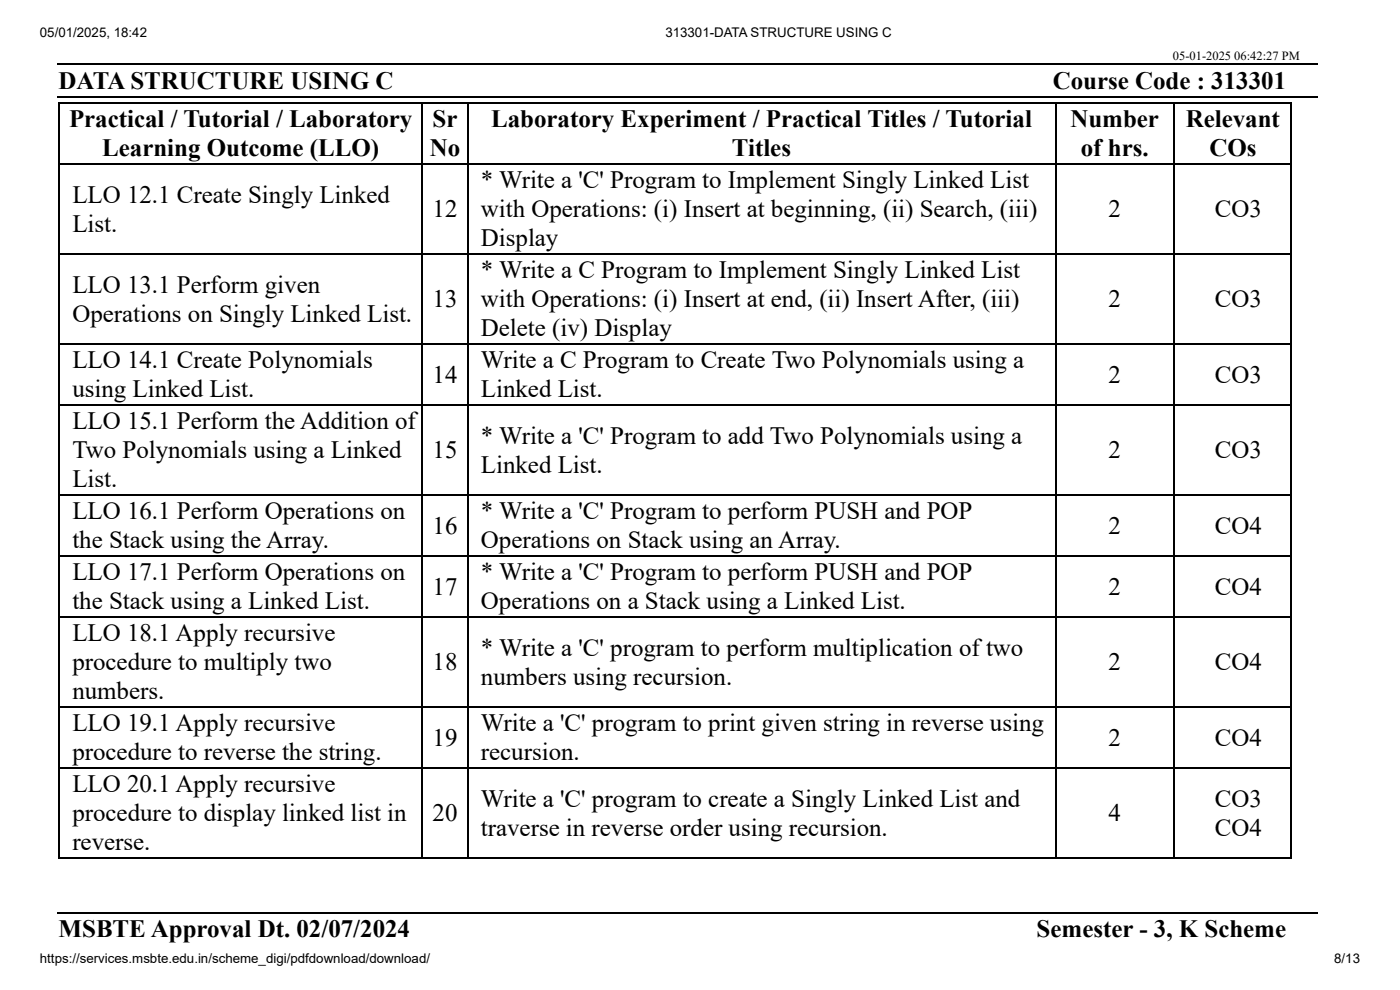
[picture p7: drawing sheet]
<svg xmlns="http://www.w3.org/2000/svg" width="297mm" height="210mm" viewBox="0 0 297 210" stroke-linecap="round" stroke-linejoin="round" font-family="sans-serif">
<defs><g id="words">
<g font-size="5.3">
<text x="12.4" y="18.8">DATA STRUCTURE USING C</text>
<text x="223.3" y="18.8">Course Code : 313301</text>
<text x="14.6" y="27">Practical / Tutorial / Laboratory</text>
<text x="91.8" y="27">Sr</text>
<text x="104.2" y="27">Laboratory Experiment / Practical Titles / Tutorial</text>
<text x="227.1" y="27">Number</text>
<text x="251.6" y="27">Relevant</text>
<text x="21.7" y="33.1">Learning Outcome (LLO)</text>
<text x="91.2" y="33.1">No</text>
<text x="155.3" y="33.1">Titles</text>
<text x="229.3" y="33.1">of hrs.</text>
<text x="256.6" y="33.1">COs</text>
<text x="102" y="40">* Write a 'C' Program to Implement Singly Linked List</text>
<text x="15.3" y="43.1">LLO 12.1 Create Singly Linked</text>
<text x="91.8" y="46">12</text>
<text x="102" y="46">with Operations: (i) Insert at beginning, (ii) Search, (iii)</text>
<text x="235.2" y="46">2</text>
<text x="257.8" y="46">CO3</text>
<text x="15.3" y="49.2">List.</text>
<text x="102" y="52.1">Display</text>
<text x="102" y="59">* Write a C Program to Implement Singly Linked List</text>
<text x="15.3" y="62.2">LLO 13.1 Perform given</text>
<text x="91.8" y="65.1">13</text>
<text x="102" y="65.1">with Operations: (i) Insert at end, (ii) Insert After, (iii)</text>
<text x="235.2" y="65.1">2</text>
<text x="257.8" y="65.1">CO3</text>
<text x="15.3" y="68.3">Operations on Singly Linked List.</text>
<text x="102" y="71.2">Delete (iv) Display</text>
<text x="15.3" y="78.1">LLO 14.1 Create Polynomials</text>
<text x="91.8" y="81.2">14</text>
<text x="102" y="78.1">Write a C Program to Create Two Polynomials using a</text>
<text x="235.2" y="81.2">2</text>
<text x="257.8" y="81.2">CO3</text>
<text x="15.3" y="84.1">using Linked List.</text>
<text x="102" y="84.1">Linked List.</text>
<text x="15.3" y="91">LLO 15.1 Perform the Addition of</text>
<text x="102" y="94.2">* Write a 'C' Program to add Two Polynomials using a</text>
<text x="15.3" y="97.1">Two Polynomials using a Linked</text>
<text x="91.8" y="97.1">15</text>
<text x="102" y="100.3">Linked List.</text>
<text x="235.2" y="97.1">2</text>
<text x="257.8" y="97.1">CO3</text>
<text x="15.3" y="103.2">List.</text>
<text x="15.3" y="110.1">LLO 16.1 Perform Operations on</text>
<text x="91.8" y="113.2">16</text>
<text x="102" y="110.1">* Write a 'C' Program to perform PUSH and POP</text>
<text x="235.2" y="113.2">2</text>
<text x="257.8" y="113.2">CO4</text>
<text x="15.3" y="116.2">the Stack using the Array.</text>
<text x="102" y="116.2">Operations on Stack using an Array.</text>
<text x="15.3" y="123">LLO 17.1 Perform Operations on</text>
<text x="102" y="123">* Write a 'C' Program to perform PUSH and POP</text>
<text x="15.3" y="129.1">the Stack using a Linked List.</text>
<text x="91.8" y="126.2">17</text>
<text x="102" y="129.1">Operations on a Stack using a Linked List.</text>
<text x="235.2" y="126.2">2</text>
<text x="257.8" y="126.2">CO4</text>
<text x="15.3" y="136">LLO 18.1 Apply recursive</text>
<text x="15.3" y="142.1">procedure to multiply two</text>
<text x="91.8" y="142.1">18</text>
<text x="102" y="139.2">* Write a 'C' program to perform multiplication of two</text>
<text x="235.2" y="142.1">2</text>
<text x="257.8" y="142.1">CO4</text>
<text x="15.3" y="148.2">numbers.</text>
<text x="102" y="145.3">numbers using recursion.</text>
<text x="15.3" y="155">LLO 19.1 Apply recursive</text>
<text x="102" y="155">Write a 'C' program to print given string in reverse using</text>
<text x="15.3" y="161.1">procedure to reverse the string.</text>
<text x="91.8" y="158.2">19</text>
<text x="102" y="161.1">recursion.</text>
<text x="235.2" y="158.2">2</text>
<text x="257.8" y="158.2">CO4</text>
<text x="15.3" y="168">LLO 20.1 Apply recursive</text>
<text x="102" y="171.2">Write a 'C' program to create a Singly Linked List and</text>
<text x="257.8" y="171.2">CO3</text>
<text x="15.3" y="174.1">procedure to display linked list in</text>
<text x="91.8" y="174.1">20</text>
<text x="102" y="177.3">traverse in reverse order using recursion.</text>
<text x="235.2" y="174.1">4</text>
<text x="257.8" y="177.3">CO4</text>
<text x="15.3" y="180.2">reverse.</text>
<text x="12.4" y="198.7">MSBTE Approval Dt. 02/07/2024</text>
<text x="219.9" y="198.7">Semester - 3, K Scheme</text>
</g>
<g font-size="2.8">
<text x="8.5" y="7.9">05/01/2025, 18:42</text>
<text x="141.2" y="7.9">313301-DATA STRUCTURE USING C</text>
<text x="8.5" y="204.3">https://services.msbte.edu.in/scheme_digi/pdfdownload/download/</text>
<text x="283.1" y="204.3">8/13</text>
</g>
<text font-size="2.6" x="248.8" y="12.7">05-01-2025 06:42:27 PM</text>
</g></defs>
<g fill="none" stroke="#000" stroke-width=".26">
<path d="M12.2 13.6h267.5M12.2 20.5h267.5M12.4 21.8h261.7M12.4 34.8h261.7M12.6 21.7v160.3M89.6 21.7v160.3M99.4 21.7v160.3M224 21.7v160.3M249.1 21.7v160.3M274 21.7v160.3M12.4 53.8h261.7M12.4 72.9h261.7"/>
<path d="M12.4 85.9h261.7M12.4 104.9h261.7M12.4 117.9h261.7M12.4 130.8h261.7M12.4 149.9h261.7M12.4 162.9h261.7M12.2 193.5h267.5M12.4 181.9h261.7"/>
</g>
<use href="#words"/>
</svg>
